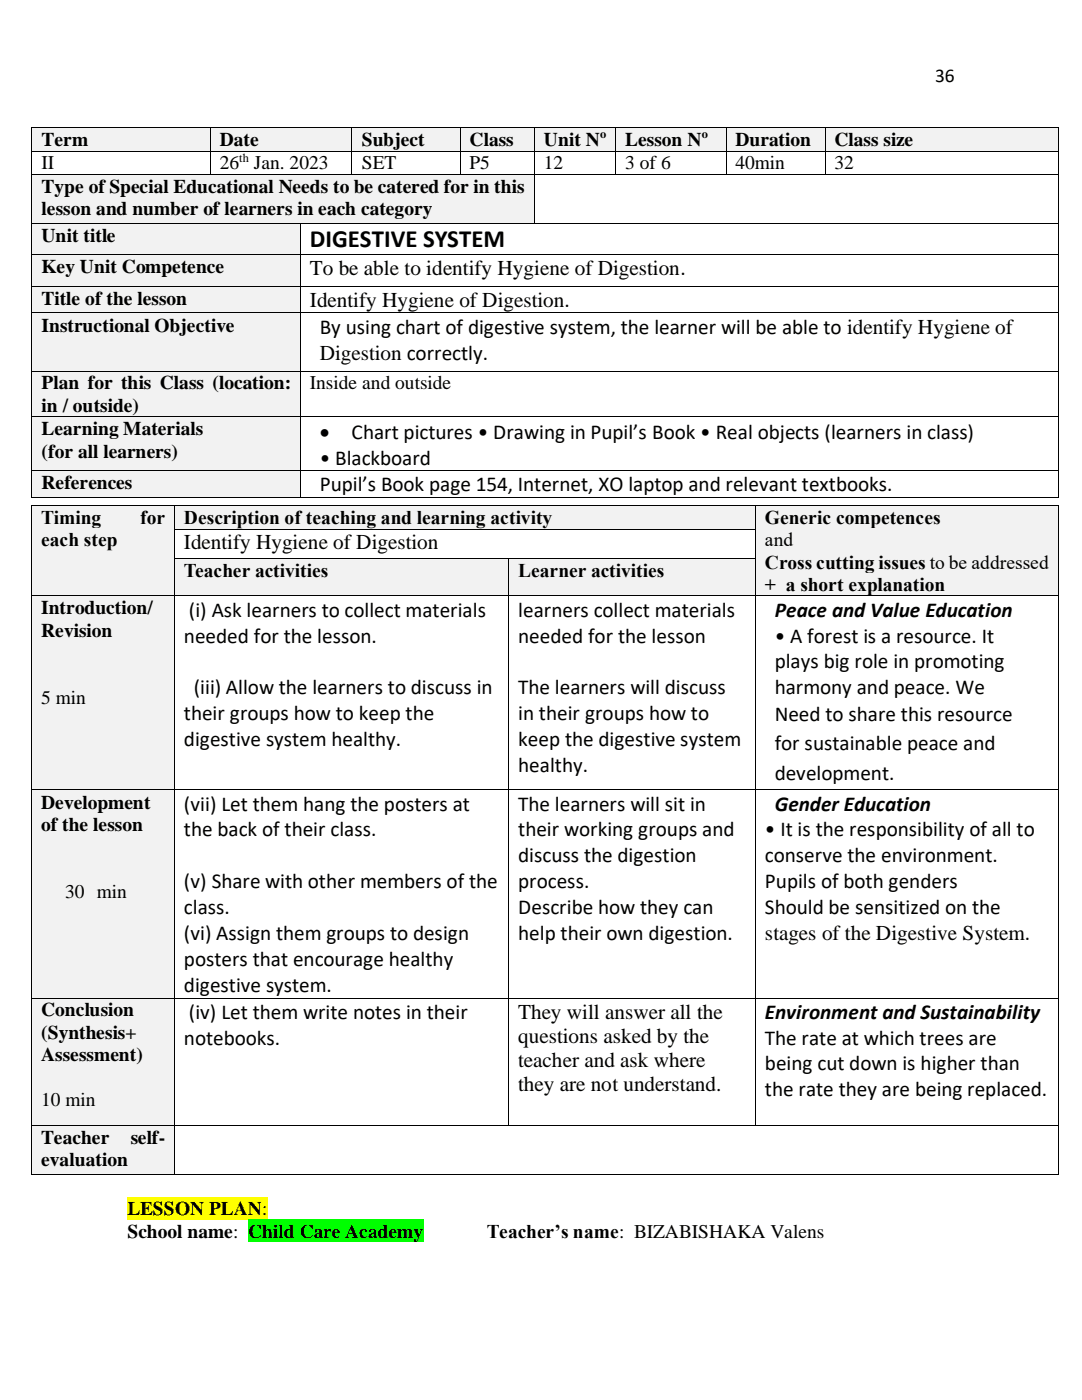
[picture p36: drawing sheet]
<svg xmlns="http://www.w3.org/2000/svg" width="216mm" height="279mm" viewBox="0 0 216 279" stroke-linecap="round" stroke-linejoin="round" font-family="sans-serif">
<defs><g id="words">
<text font-size="4.9" x="61.9" y="49.3">DIGESTIVE SYSTEM</text>
<g font-size="4.2">
<text x="61.9" y="54.9">To be able to identify Hygiene of Digestion.</text>
<text x="61.9" y="61.2">Identify Hygiene of Digestion.</text>
<text x="63.8" y="66.6">By using chart of digestive system, the learner will be able to identify Hygiene of</text>
<text x="63.8" y="71.8">Digestion correctly.</text>
<text x="63.8" y="87.5">•</text>
<text x="70.1" y="87.5">Chart pictures • Drawing in Pupil’s Book • Real objects (learners in class)</text>
<text x="63.8" y="92.7">• Blackboard</text>
<text x="63.8" y="98">Pupil’s Book page 154, Internet, XO laptop and relevant textbooks.</text>
<text x="36.7" y="109.7">Identify Hygiene of Digestion</text>
<text x="37.7" y="123.1">(i) Ask learners to collect materials</text>
<text x="103.4" y="123.1">learners collect materials</text>
<text x="154.6" y="123.1">Peace and Value Education</text>
<text x="36.7" y="128.3">needed for the lesson.</text>
<text x="103.4" y="128.3">needed for the lesson</text>
<text x="154.6" y="128.3">• A forest is a resource. It</text>
<text x="154.6" y="133.4">plays big role in promoting</text>
<text x="36.7" y="143.7">their groups how to keep the</text>
<text x="38.6" y="138.6">(iii) Allow the learners to discuss in</text>
<text x="103.4" y="138.6">The learners will discuss</text>
<text x="103.4" y="143.7">in their groups how to</text>
<text x="154.6" y="138.6">harmony and peace. We</text>
<text x="154.6" y="143.8">Need to share this resource</text>
<text x="36.7" y="148.9">digestive system healthy.</text>
<text x="103.4" y="148.9">keep the digestive system</text>
<text x="154.6" y="149.7">for sustainable peace and</text>
<text x="103.4" y="154.1">healthy.</text>
<text x="154.6" y="155.7">development.</text>
<text x="36.7" y="161.8">(vii) Let them hang the posters at</text>
<text x="103.4" y="161.8">The learners will sit in</text>
<text x="154.6" y="161.8">Gender Education</text>
<text x="36.7" y="166.9">the back of their class.</text>
<text x="103.4" y="166.9">their working groups and</text>
<text x="152.6" y="166.9">• It is the responsibility of all to</text>
<text x="103.4" y="172.1">discuss the digestion</text>
<text x="152.6" y="172.1">conserve the environment.</text>
<text x="36.7" y="177.2">(v) Share with other members of the</text>
<text x="103.4" y="177.2">process.</text>
<text x="152.6" y="177.2">Pupils of both genders</text>
<text x="36.7" y="182.4">class.</text>
<text x="103.4" y="182.4">Describe how they can</text>
<text x="152.6" y="182.4">Should be sensitized on the</text>
<text x="36.7" y="187.6">(vi) Assign them groups to design</text>
<text x="103.4" y="187.6">help their own digestion.</text>
<text x="152.6" y="187.6">stages of the Digestive System.</text>
<text x="36.7" y="192.8">posters that encourage healthy</text>
<text x="36.7" y="198">digestive system.</text>
<text x="37.7" y="203.3">(iv) Let them write notes in their</text>
<text x="103.4" y="203.3">They will answer all the</text>
<text x="152.6" y="203.3">Environment and Sustainability</text>
<text x="36.7" y="208.5">notebooks.</text>
<text x="103.4" y="208.1">questions asked by the</text>
<text x="152.6" y="208.5">The rate at which trees are</text>
<text x="103.4" y="213">teacher and ask where</text>
<text x="152.6" y="213.6">being cut down is higher than</text>
<text x="103.4" y="217.8">they are not understand.</text>
<text x="152.6" y="218.8">the rate they are being replaced.</text>
</g>
<g font-size="3.9">
<text x="186.6" y="16.4">36</text>
<text x="8.3" y="29.2">Term</text>
<text x="43.9" y="29.2">Date</text>
<text x="72.2" y="29.2">Subject</text>
<text x="93.7" y="29.2">Class</text>
<text x="108.5" y="29.2">Unit N</text>
<text x="124.8" y="29.2">Lesson N</text>
<text x="146.7" y="29.2">Duration</text>
<text x="166.5" y="29.2">Class size</text>
<text x="8.3" y="33.8">II</text>
<text x="43.9" y="33.8">26</text>
<text x="50.6" y="33.8">Jan. 2023</text>
<text x="72.2" y="33.8">SET</text>
<text x="93.7" y="33.8">P5</text>
<text x="108.5" y="33.8">12</text>
<text x="124.8" y="33.8">3 of 6</text>
<text x="146.7" y="33.8">40min</text>
<text x="166.5" y="33.8">32</text>
<text x="8.3" y="38.5">Type of Special Educational Needs to be catered for in this</text>
<text x="8.3" y="42.9">lesson and number of learners in each category</text>
<text x="8.3" y="48.3">Unit title</text>
<text x="8.3" y="54.4">Key Unit Competence</text>
<text x="8.3" y="60.8">Title of the lesson</text>
<text x="8.3" y="66.2">Instructional Objective</text>
<text x="8.3" y="77.7">Plan for this Class (location:</text>
<text x="61.9" y="77.7">Inside and outside</text>
<text x="8.3" y="82.2">in / outside)</text>
<text x="8.3" y="86.9">Learning Materials</text>
<text x="8.3" y="91.3">(for all learners)</text>
<text x="8.3" y="97.6">References</text>
<text x="8.2" y="104.6">Timing</text>
<text x="28" y="104.6">for</text>
<text x="36.7" y="104.6">Description of teaching and learning activity</text>
<text x="152.6" y="104.6">Generic competences</text>
<text x="8.2" y="109">each step</text>
<text x="152.6" y="109">and</text>
<text x="152.6" y="113.5">Cross cutting issues to be addressed</text>
<text x="36.7" y="115.1">Teacher activities</text>
<text x="103.4" y="115.1">Learner activities</text>
<text x="152.6" y="118">+ a short explanation</text>
<text x="8.2" y="122.6">Introduction/</text>
<text x="8.2" y="127.1">Revision</text>
<text x="8.2" y="140.4">5 min</text>
<text x="8.2" y="161.4">Development</text>
<text x="8.2" y="165.8">of the lesson</text>
<text x="13" y="179.2">30 min</text>
<text x="8.2" y="202.8">Conclusion</text>
<text x="8.2" y="207.3">(Synthesis+</text>
<text x="8.2" y="211.8">Assessment)</text>
<text x="8.2" y="220.7">10 min</text>
<text x="8.2" y="228.2">Teacher</text>
<text x="8.2" y="232.7">evaluation</text>
<text x="26.1" y="228.2">self-</text>
<text x="25.4" y="242.5">LESSON PLAN:</text>
<text x="25.4" y="247">School name:</text>
<text x="49.5" y="247">Child Care Academy</text>
<text x="97.1" y="247">Teacher’s name: BIZABISHAKA Valens</text>
</g>
<g font-size="2.5">
<text x="119.7" y="27.6">o</text>
<text x="140" y="27.6">o</text>
<text x="47.7" y="32.4">th</text>
</g>
</g></defs>
<g fill="#f2f2f2">
<path d="M6.4 25.6h35.4v4.5h-35.4z" fill-rule="evenodd"/>
<path d="M8.3 25.6h31.8v4.5h-31.8z" fill-rule="evenodd"/>
<path d="M42 25.6h28.1v4.5h-28.1z" fill-rule="evenodd"/>
<path d="M43.9 25.6h24.4v4.5h-24.4z" fill-rule="evenodd"/>
<path d="M70.3 25.6h21.5v4.5h-21.5z" fill-rule="evenodd"/>
<path d="M72.2 25.6h17.7v4.5h-17.7z" fill-rule="evenodd"/>
<path d="M91.9 25.6h14.6v4.5h-14.6z" fill-rule="evenodd"/>
<path d="M93.7 25.6h11v4.5h-11z" fill-rule="evenodd"/>
<path d="M106.7 25.6h16v4.5h-16z" fill-rule="evenodd"/>
<path d="M108.5 25.6h12.5v4.5h-12.5z" fill-rule="evenodd"/>
<path d="M122.9 25.6h21.9v4.5h-21.9z" fill-rule="evenodd"/>
<path d="M124.8 25.6h18.1v4.5h-18.1z" fill-rule="evenodd"/>
<path d="M145 25.6h19.6v4.5h-19.6z" fill-rule="evenodd"/>
<path d="M146.7 25.6h16v4.5h-16z" fill-rule="evenodd"/>
<path d="M164.7 25.6h46.4v4.5h-46.4z" fill-rule="evenodd"/>
<path d="M166.5 25.6h42.9v4.5h-42.9z" fill-rule="evenodd"/>
</g>
<g fill="#000">
<path d="M6.3 25.4h.1v.2h-.1z" fill-rule="evenodd"/>
<path d="M6.3 25.4h.1v.2h-.1z" fill-rule="evenodd"/>
<path d="M6.3 30.1h.1v.2h-.1z" fill-rule="evenodd"/>
<path d="M41.8 25.4h.2v.2h-.2z" fill-rule="evenodd"/>
<path d="M41.8 30.1h.2v.2h-.2z" fill-rule="evenodd"/>
<path d="M70.1 25.4h.2v.2h-.2z" fill-rule="evenodd"/>
<path d="M70.1 30.1h.2v.2h-.2z" fill-rule="evenodd"/>
<path d="M91.8 25.4h.1v.2h-.1z" fill-rule="evenodd"/>
<path d="M91.8 30.1h.1v.2h-.1z" fill-rule="evenodd"/>
<path d="M106.5 25.4h.2v.2h-.2z" fill-rule="evenodd"/>
<path d="M106.5 30.1h.2v.2h-.2z" fill-rule="evenodd"/>
<path d="M122.7 25.4h.2v.2h-.2z" fill-rule="evenodd"/>
<path d="M122.7 30.1h.2v.2h-.2z" fill-rule="evenodd"/>
<path d="M144.8 25.4h.2v.2h-.2z" fill-rule="evenodd"/>
<path d="M144.8 30.1h.2v.2h-.2z" fill-rule="evenodd"/>
<path d="M164.6 25.4h.1v.2h-.1z" fill-rule="evenodd"/>
<path d="M164.6 30.1h.1v.2h-.1z" fill-rule="evenodd"/>
<path d="M211.1 25.4h.2v.2h-.2z" fill-rule="evenodd"/>
<path d="M211.1 25.4h.2v.2h-.2z" fill-rule="evenodd"/>
<path d="M211.1 30.1h.2v.2h-.2z" fill-rule="evenodd"/>
</g>
<g fill="none" stroke="#000" stroke-width=".2">
<path d="M6.3 25.6v4.5M6.3 30.3v4.4M6.4 25.5h35.4M6.4 30.2h35.4M41.9 25.6v4.5M41.9 30.3v4.4M42 25.5h28.1M42 30.2h28.1M70.2 25.6v4.5M70.2 30.3v4.4M70.3 25.5h21.5M70.3 30.2h21.5"/>
<path d="M91.8 25.6v4.5M91.8 30.3v4.4M91.9 25.5h14.6M91.9 30.2h14.6M106.6 25.6v4.5M106.6 30.3v4.4M106.7 25.5h16M106.7 30.2h16M122.8 25.6v4.5M122.8 30.3v4.4M122.9 25.5h21.9M122.9 30.2h21.9"/>
<path d="M144.9 25.6v4.5M144.9 30.3v4.4M145 25.5h19.6M145 30.2h19.6M164.6 25.6v4.5M164.6 30.3v4.4M164.7 25.5h46.4M164.7 30.2h46.4M211.2 25.6v4.5M211.2 30.3v4.4"/>
</g>
<g fill="#f2f2f2">
<path d="M6.4 34.8h100.1v9.7h-100.1z" fill-rule="evenodd"/>
<path d="M8.3 34.8h96.4v4.5h-96.4z" fill-rule="evenodd"/>
<path d="M8.3 39.3h96.4v4.5h-96.4z" fill-rule="evenodd"/>
</g>
<g fill="#000">
<path d="M6.3 34.7h.1v.1h-.1z" fill-rule="evenodd"/>
<path d="M41.8 34.7h.2v.1h-.2z" fill-rule="evenodd"/>
<path d="M70.1 34.7h.2v.1h-.2z" fill-rule="evenodd"/>
<path d="M91.8 34.7h.1v.1h-.1z" fill-rule="evenodd"/>
<path d="M106.5 34.7h.2v.1h-.2z" fill-rule="evenodd"/>
<path d="M122.7 34.7h.2v.1h-.2z" fill-rule="evenodd"/>
<path d="M144.8 34.7h.2v.1h-.2z" fill-rule="evenodd"/>
<path d="M164.6 34.7h.1v.1h-.1z" fill-rule="evenodd"/>
<path d="M211.1 34.7h.2v.1h-.2z" fill-rule="evenodd"/>
</g>
<path d="M6.3 34.8v9.7M6.4 34.8h35.4M42 34.8h28.1M70.3 34.8h21.5M91.9 34.8h14.6M106.6 34.8v9.7M106.7 34.8h16M122.9 34.8h21.9M145 34.8h19.6M164.7 34.8h46.4M211.2 34.8v9.7" fill="none" stroke="#000" stroke-width=".2"/>
<g fill="#f2f2f2">
<path d="M6.4 44.6h53.5v6.1h-53.5z" fill-rule="evenodd"/>
<path d="M8.3 44.6h49.8v4.5h-49.8z" fill-rule="evenodd"/>
</g>
<g fill="#000">
<path d="M6.3 44.5h.1v.1h-.1z" fill-rule="evenodd"/>
<path d="M59.9 44.5h.2v.1h-.2z" fill-rule="evenodd"/>
<path d="M106.5 44.5h.2v.1h-.2z" fill-rule="evenodd"/>
<path d="M211.1 44.5h.2v.1h-.2z" fill-rule="evenodd"/>
</g>
<path d="M6.3 44.6v6.1M6.4 44.6h53.5M60 44.6v6.1M60.1 44.6h46.4M106.7 44.6h104.4M211.2 44.6v6.1" fill="none" stroke="#000" stroke-width=".2"/>
<g fill="#f2f2f2">
<path d="M6.4 50.9h53.5v6.2h-53.5z" fill-rule="evenodd"/>
<path d="M8.3 50.9h49.8v4.4h-49.8z" fill-rule="evenodd"/>
</g>
<g fill="#000">
<path d="M6.3 50.7h.1v.2h-.1z" fill-rule="evenodd"/>
<path d="M59.9 50.7h.2v.2h-.2z" fill-rule="evenodd"/>
<path d="M211.1 50.7h.2v.2h-.2z" fill-rule="evenodd"/>
</g>
<path d="M6.3 50.9v6.2M6.4 50.8h53.5M60 50.9v6.2M60.1 50.8h151M211.2 50.9v6.2" fill="none" stroke="#000" stroke-width=".2"/>
<g fill="#f2f2f2">
<path d="M6.4 57.3h53.5v5.1h-53.5z" fill-rule="evenodd"/>
<path d="M8.3 57.3h49.8v4.4h-49.8z" fill-rule="evenodd"/>
</g>
<g fill="#000">
<path d="M6.3 57.1h.1v.2h-.1z" fill-rule="evenodd"/>
<path d="M59.9 57.1h.2v.2h-.2z" fill-rule="evenodd"/>
<path d="M211.1 57.1h.2v.2h-.2z" fill-rule="evenodd"/>
</g>
<path d="M6.3 57.3v5.1M6.4 57.2h53.5M60 57.3v5.1M60.1 57.2h151M211.2 57.3v5.1" fill="none" stroke="#000" stroke-width=".2"/>
<g fill="#f2f2f2">
<path d="M6.4 62.5h53.5v11.5h-53.5z" fill-rule="evenodd"/>
<path d="M8.3 62.5h49.8v4.5h-49.8z" fill-rule="evenodd"/>
</g>
<g fill="#000">
<path d="M6.3 62.4h.1v.1h-.1z" fill-rule="evenodd"/>
<path d="M59.9 62.4h.2v.1h-.2z" fill-rule="evenodd"/>
<path d="M211.1 62.4h.2v.1h-.2z" fill-rule="evenodd"/>
</g>
<path d="M6.3 62.5v11.5M6.4 62.5h53.5M60 62.5v11.5M60.1 62.5h151M211.2 62.5v11.5" fill="none" stroke="#000" stroke-width=".2"/>
<g fill="#f2f2f2">
<path d="M6.4 74.2h53.5v8.9h-53.5z" fill-rule="evenodd"/>
<path d="M8.3 74.2h49.8v4.4h-49.8z" fill-rule="evenodd"/>
<path d="M8.3 78.6h49.8v4.5h-49.8z" fill-rule="evenodd"/>
</g>
<g fill="#000">
<path d="M6.3 74h.1v.2h-.1z" fill-rule="evenodd"/>
<path d="M59.9 74h.2v.2h-.2z" fill-rule="evenodd"/>
<path d="M211.1 74h.2v.2h-.2z" fill-rule="evenodd"/>
</g>
<path d="M6.3 74.2v8.9M6.4 74.1h53.5M60 74.2v8.9M60.1 74.1h151M211.2 74.2v8.9" fill="none" stroke="#000" stroke-width=".2"/>
<g fill="#f2f2f2">
<path d="M6.4 83.3h53.5v10.6h-53.5z" fill-rule="evenodd"/>
<path d="M8.3 83.3h49.8v4.5h-49.8z" fill-rule="evenodd"/>
<path d="M8.3 87.8h49.8v4.4h-49.8z" fill-rule="evenodd"/>
</g>
<g fill="#000">
<path d="M6.3 83.1h.1v.2h-.1z" fill-rule="evenodd"/>
<path d="M59.9 83.1h.2v.2h-.2z" fill-rule="evenodd"/>
<path d="M211.1 83.1h.2v.2h-.2z" fill-rule="evenodd"/>
</g>
<path d="M6.3 83.3v10.6M6.4 83.2h53.5M60 83.3v10.6M60.1 83.2h151M211.2 83.3v10.6" fill="none" stroke="#000" stroke-width=".2"/>
<g fill="#f2f2f2">
<path d="M6.4 94h53.5v5.2h-53.5z" fill-rule="evenodd"/>
<path d="M8.3 94h49.8v4.5h-49.8z" fill-rule="evenodd"/>
</g>
<g fill="#000">
<path d="M6.3 93.9h.1v.1h-.1z" fill-rule="evenodd"/>
<path d="M6.3 99.2h.1v.1h-.1z" fill-rule="evenodd"/>
<path d="M6.3 99.2h.1v.1h-.1z" fill-rule="evenodd"/>
<path d="M59.9 93.9h.2v.1h-.2z" fill-rule="evenodd"/>
<path d="M59.9 99.2h.2v.1h-.2z" fill-rule="evenodd"/>
<path d="M211.1 93.9h.2v.1h-.2z" fill-rule="evenodd"/>
<path d="M211.1 99.2h.2v.1h-.2z" fill-rule="evenodd"/>
<path d="M211.1 99.2h.2v.1h-.2z" fill-rule="evenodd"/>
</g>
<path d="M6.3 94v5.2M6.4 94h53.5M6.4 99.3h53.5M60 94v5.2M60.1 94h151M60.1 99.3h151M211.2 94v5.2" fill="none" stroke="#000" stroke-width=".2"/>
<path d="M25.4 239h28v4.4h-28z" fill-rule="evenodd" fill="#ff0"/>
<path d="M49.5 243.4h35v4.5h-35z" fill-rule="evenodd" fill="#0f0"/>
<g fill="#f2f2f2">
<path d="M6.4 101h28.4v17.8h-28.4z" fill-rule="evenodd"/>
<path d="M8.2 101h24.7v4.5h-24.7z" fill-rule="evenodd"/>
<path d="M8.2 105.5h24.7v4.4h-24.7z" fill-rule="evenodd"/>
<path d="M8.2 109.9h24.7v4.5h-24.7z" fill-rule="evenodd"/>
<path d="M8.2 114.4h24.7v4.4h-24.7z" fill-rule="evenodd"/>
<path d="M34.9 101h115.8v4.5h-115.8z" fill-rule="evenodd"/>
<path d="M36.7 101h112.1v4.5h-112.1z" fill-rule="evenodd"/>
<path d="M150.9 101h60.1v17.8h-60.1z" fill-rule="evenodd"/>
<path d="M152.6 101h56.6v4.5h-56.6z" fill-rule="evenodd"/>
<path d="M152.6 105.5h56.6v4.4h-56.6z" fill-rule="evenodd"/>
<path d="M152.6 109.9h56.6v4.5h-56.6z" fill-rule="evenodd"/>
<path d="M152.6 114.4h56.6v4.4h-56.6z" fill-rule="evenodd"/>
</g>
<g fill="#000">
<path d="M6.3 100.8h.1v.2h-.1z" fill-rule="evenodd"/>
<path d="M6.3 100.8h.1v.2h-.1z" fill-rule="evenodd"/>
<path d="M6.3 105.5h.1v.2h-.1z" fill-rule="evenodd"/>
<path d="M34.8 100.8h.1v.2h-.1z" fill-rule="evenodd"/>
<path d="M34.8 105.5h.1v.2h-.1z" fill-rule="evenodd"/>
<path d="M150.7 100.8h.2v.2h-.2z" fill-rule="evenodd"/>
<path d="M150.7 105.5h.2v.2h-.2z" fill-rule="evenodd"/>
<path d="M211 100.8h.2v.2h-.2z" fill-rule="evenodd"/>
<path d="M211 100.8h.2v.2h-.2z" fill-rule="evenodd"/>
<path d="M211 105.5h.2v.2h-.2z" fill-rule="evenodd"/>
</g>
<path d="M6.3 101v4.5M6.3 105.7v5.6M6.4 100.9h28.4M34.9 101v4.5M34.9 105.7v5.6M34.9 100.9h115.8M34.9 105.6h115.8M150.8 101v4.5M150.8 105.7v5.6M150.9 100.9h60.1M211.1 101v4.5M211.1 105.7v5.6" fill="none" stroke="#000" stroke-width=".2"/>
<g fill="#f2f2f2">
<path d="M34.9 111.5h66.6v7.3h-66.6z" fill-rule="evenodd"/>
<path d="M36.7 111.5h62.9v4.5h-62.9z" fill-rule="evenodd"/>
<path d="M101.6 111.5h49.1v7.3h-49.1z" fill-rule="evenodd"/>
<path d="M103.4 111.5h45.4v4.5h-45.4z" fill-rule="evenodd"/>
</g>
<g fill="#000">
<path d="M6.3 111.3h.1v.2h-.1z" fill-rule="evenodd"/>
<path d="M34.8 111.3h.1v.2h-.1z" fill-rule="evenodd"/>
<path d="M101.5 111.3h.1v.2h-.1z" fill-rule="evenodd"/>
<path d="M150.7 111.3h.2v.2h-.2z" fill-rule="evenodd"/>
<path d="M211 111.3h.2v.2h-.2z" fill-rule="evenodd"/>
</g>
<path d="M6.3 111.5v7.3M34.9 111.5v7.3M34.9 111.4h66.6M101.6 111.5v7.3M101.6 111.4h49.1M150.8 111.5v7.3M211.1 111.5v7.3" fill="none" stroke="#000" stroke-width=".2"/>
<g fill="#f2f2f2">
<path d="M6.4 119h28.4v38.6h-28.4z" fill-rule="evenodd"/>
<path d="M8.2 119h24.7v4.5h-24.7z" fill-rule="evenodd"/>
<path d="M8.2 123.5h24.7v4.5h-24.7z" fill-rule="evenodd"/>
<path d="M8.2 128h24.7v4.4h-24.7z" fill-rule="evenodd"/>
<path d="M8.2 132.4h24.7v4.5h-24.7z" fill-rule="evenodd"/>
<path d="M8.2 136.9h24.7v4.4h-24.7z" fill-rule="evenodd"/>
</g>
<g fill="#000">
<path d="M6.3 118.8h.1v.2h-.1z" fill-rule="evenodd"/>
<path d="M34.8 118.8h.1v.2h-.1z" fill-rule="evenodd"/>
<path d="M101.5 118.8h.1v.2h-.1z" fill-rule="evenodd"/>
<path d="M150.7 118.8h.2v.2h-.2z" fill-rule="evenodd"/>
<path d="M211 118.8h.2v.2h-.2z" fill-rule="evenodd"/>
</g>
<path d="M6.3 119v38.6M6.4 118.9h28.4M34.9 119v38.6M34.9 118.9h66.6M101.6 119v38.6M101.6 118.9h49.1M150.8 119v38.6M150.9 118.9h60.1M211.1 119v38.6" fill="none" stroke="#000" stroke-width=".2"/>
<g fill="#f2f2f2">
<path d="M6.4 157.7h28.4v41.4h-28.4z" fill-rule="evenodd"/>
<path d="M8.2 157.7h24.7v4.5h-24.7z" fill-rule="evenodd"/>
<path d="M8.2 162.2h24.7v4.5h-24.7z" fill-rule="evenodd"/>
<path d="M8.2 166.7h24.7v4.5h-24.7z" fill-rule="evenodd"/>
<path d="M8.2 171.2h24.7v4.4h-24.7z" fill-rule="evenodd"/>
<path d="M8.2 175.6h24.7v4.5h-24.7z" fill-rule="evenodd"/>
</g>
<g fill="#000">
<path d="M6.3 157.6h.1v.1h-.1z" fill-rule="evenodd"/>
<path d="M34.8 157.6h.1v.1h-.1z" fill-rule="evenodd"/>
<path d="M101.5 157.6h.1v.1h-.1z" fill-rule="evenodd"/>
<path d="M150.7 157.6h.2v.1h-.2z" fill-rule="evenodd"/>
<path d="M211 157.6h.2v.1h-.2z" fill-rule="evenodd"/>
</g>
<path d="M6.3 157.7v41.4M6.4 157.7h28.4M34.9 157.7v41.4M34.9 157.7h66.6M101.6 157.7v41.4M101.6 157.7h49.1M150.8 157.7v41.4M150.9 157.7h60.1M211.1 157.7v41.4" fill="none" stroke="#000" stroke-width=".2"/>
<g fill="#f2f2f2">
<path d="M6.4 199.3h28.4v25.2h-28.4z" fill-rule="evenodd"/>
<path d="M8.2 199.3h24.7v4.4h-24.7z" fill-rule="evenodd"/>
<path d="M8.2 203.7h24.7v4.5h-24.7z" fill-rule="evenodd"/>
<path d="M8.2 208.2h24.7v4.5h-24.7z" fill-rule="evenodd"/>
<path d="M8.2 212.7h24.7v4.4h-24.7z" fill-rule="evenodd"/>
<path d="M8.2 217.1h24.7v4.5h-24.7z" fill-rule="evenodd"/>
</g>
<g fill="#000">
<path d="M6.3 199.1h.1v.2h-.1z" fill-rule="evenodd"/>
<path d="M34.8 199.1h.1v.2h-.1z" fill-rule="evenodd"/>
<path d="M101.5 199.1h.1v.2h-.1z" fill-rule="evenodd"/>
<path d="M150.7 199.1h.2v.2h-.2z" fill-rule="evenodd"/>
<path d="M211 199.1h.2v.2h-.2z" fill-rule="evenodd"/>
</g>
<path d="M6.3 199.3v25.2M6.4 199.2h28.4M34.9 199.3v25.2M34.9 199.2h66.6M101.6 199.3v25.2M101.6 199.2h49.1M150.8 199.3v25.2M150.9 199.2h60.1M211.1 199.3v25.2" fill="none" stroke="#000" stroke-width=".2"/>
<g fill="#f2f2f2">
<path d="M6.4 224.7h28.4v9.6h-28.4z" fill-rule="evenodd"/>
<path d="M8.2 224.7h24.7v4.4h-24.7z" fill-rule="evenodd"/>
<path d="M8.2 229.1h24.7v4.5h-24.7z" fill-rule="evenodd"/>
</g>
<g fill="#000">
<path d="M6.3 224.5h.1v.2h-.1z" fill-rule="evenodd"/>
<path d="M6.3 234.3h.1v.2h-.1z" fill-rule="evenodd"/>
<path d="M6.3 234.3h.1v.2h-.1z" fill-rule="evenodd"/>
<path d="M34.8 224.5h.1v.2h-.1z" fill-rule="evenodd"/>
<path d="M34.8 234.3h.1v.2h-.1z" fill-rule="evenodd"/>
<path d="M101.5 224.5h.1v.2h-.1z" fill-rule="evenodd"/>
<path d="M150.7 224.5h.2v.2h-.2z" fill-rule="evenodd"/>
<path d="M211 224.5h.2v.2h-.2z" fill-rule="evenodd"/>
<path d="M211 234.3h.2v.2h-.2z" fill-rule="evenodd"/>
<path d="M211 234.3h.2v.2h-.2z" fill-rule="evenodd"/>
</g>
<path d="M6.3 224.7v9.6M6.4 224.6h28.4M6.4 234.4h28.4M34.9 224.7v9.6M34.9 224.6h66.6M34.9 234.4h176.1M101.6 224.6h49.1M150.9 224.6h60.1M211.1 224.7v9.6" fill="none" stroke="#000" stroke-width=".2"/>
<use href="#words"/>
</svg>
